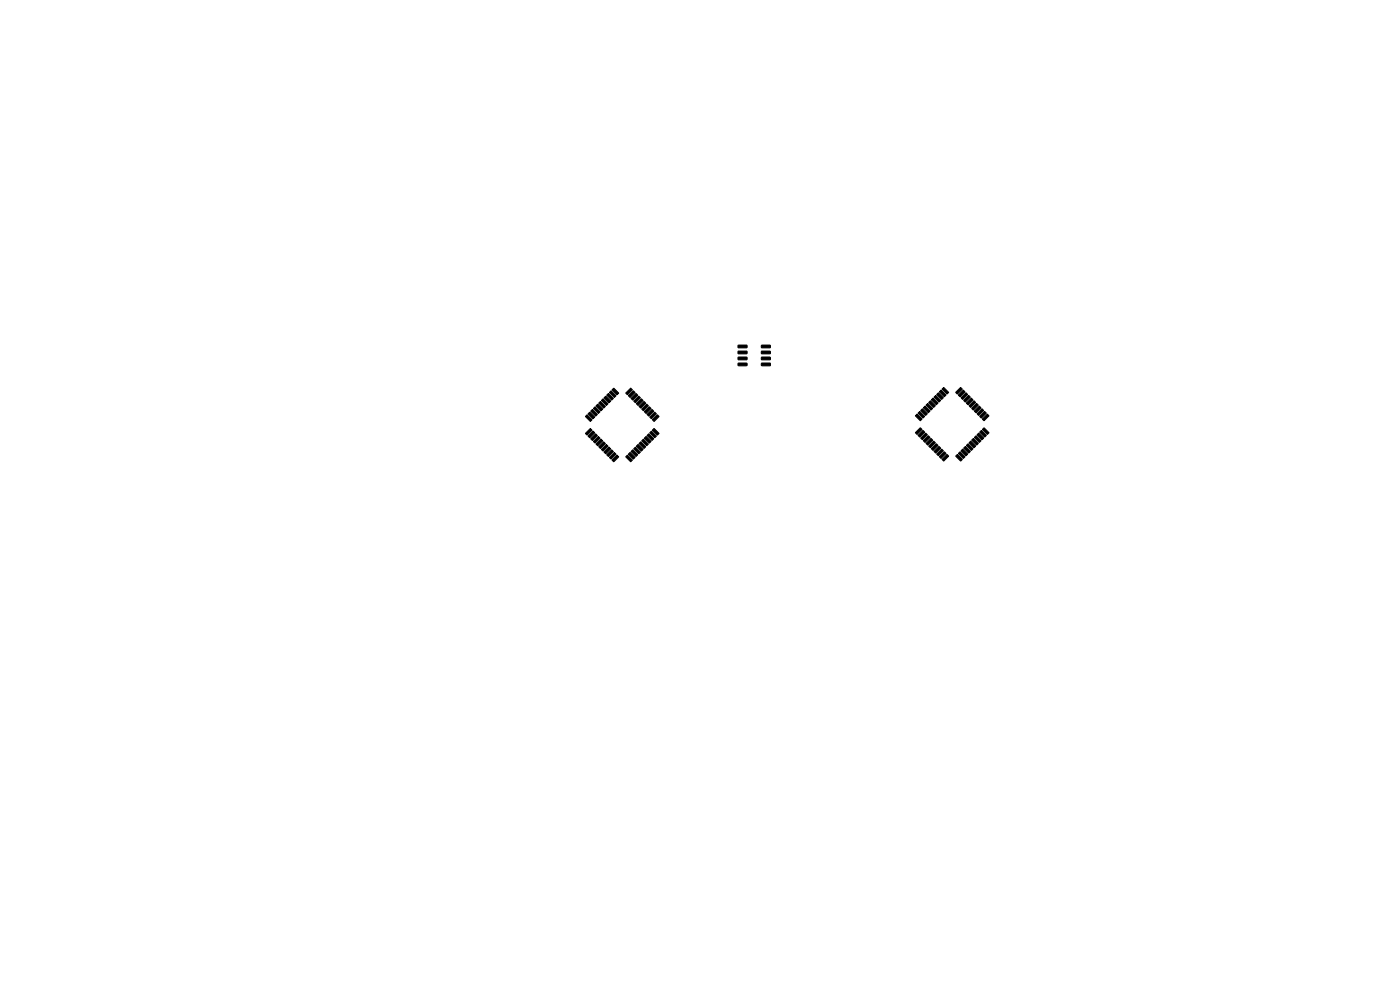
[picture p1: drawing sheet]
<svg xmlns="http://www.w3.org/2000/svg" width="297mm" height="210mm" viewBox="0 0 297 210" stroke-linecap="round" stroke-linejoin="round" font-family="sans-serif">
<g fill="#000" stroke="#000" stroke-width=".21">
<path d="M156.6 73.2h1.8l.1 .5-1.9 .1zM156.6 74.5h1.8l.1 .5-1.9 .1zM156.6 75.8l1.8-.1 .1 .5-1.9 .1zM156.6 77h1.8l.1 .5-1.9 .1zM161.5 77h1.9v.5l-1.8 .1zM161.5 75.8l1.9-.1v.5l-1.8 .1zM161.5 74.5h1.9v.5l-1.8 .1zM161.5 73.2h1.9v.5l-1.8 .1zM124.5 88l1.1 1-.4 .4-1-1zM125.1 87.4l1.1 1.1-.4 .3-1.1-1zM124.2 91.9l1-1 .4 .3-1.1 1.1zM125.7 86.9l1 1-.3 .4-1.1-1.1z"/>
<path d="M125.8 91.4l.4 .4-1.1 1.1-.4-.4zM126.2 86.3l1.1 1-.4 .4-1-1zM126.4 92l.3 .4-1 1-.4-.3zM126.4 86.1l.4-.4 1.1 1.1-.4 .3zM126.9 92.6l.4 .3-1.1 1.1-.3-.4zM127.4 85.2l1 1-.3 .4-1.1-1.1zM126.4 94.2l1.1-1.1 .4 .4-1.1 1.1zM127.6 85l.3-.4 1.1 1-.4 .4zM128.1 93.7l.3 .4-1 1-.4-.3zM128.1 84.4l.4-.4 1.1 1.1-.4 .4zM128.6 94.3l.4 .3-1.1 1.1-.3-.4zM129.1 83.5l1 1-.3 .4-1.1-1.1z"/>
<path d="M128.1 95.9l1.1-1.1 .4 .4-1.1 1.1zM129.6 82.9l1.1 1.1-.4 .3-1-1zM129.8 95.4l.3 .4-1 1-.4-.3zM130.2 82.3l1.1 1.1-.4 .4-1.1-1.1zM129.3 97l1-1 .4 .3-1.1 1.1zM130.9 96.5l.4 .4-1.1 1.1-.4-.4zM133.1 96.5l1.1 1.1-.4 .4-1.1-1.1zM133.7 96l1 1-.3 .4-1.1-1.1zM132.7 83.4l1.1-1.1 .4 .4-1.1 1.1zM134.2 95.4l1.1 1.1-.4 .3-1-1zM134.4 82.9l.3 .4-1 1-.4-.3zM134.8 94.8l1.1 1.1-.4 .4-1.1-1.1z"/>
<path d="M133.9 84.5l1-1 .4 .3-1.1 1.1zM135 94.6l.4-.3 1 1-.3 .4zM135.5 84l.4 .4-1.1 1.1-.4-.4zM135.9 93.7l1.1 1.1-.4 .3-1-1zM135 85.6l1.1-1 .3 .4-1 1zM136.1 93.5l.4-.4 1.1 1.1-.4 .4zM136.6 85.2l.4 .3-1.1 1.1-.3-.4zM136.7 92.9l.4-.3 1 1-.3 .4zM137.2 85.7l.4 .4-1.1 1-.4-.3zM137.6 92l1.1 1.1-.4 .3-1-1zM136.7 87.3l1.1-1 .3 .4-1 1zM138.2 91.4l1.1 1.1-.4 .4-1.1-1.1z"/>
<path d="M138.3 86.9l.4 .3-1.1 1.1-.3-.4zM138.8 90.9l1 1-.3 .4-1.1-1.1zM138.9 87.4l.4 .4-1.1 1-.4-.3zM139.5 88l.3 .4-1 1-.4-.4zM194.5 87.8l1.1 1.1-.4 .4-1-1.1zM194.7 87.6l.4-.3 1.1 1-.4 .4zM194.2 91.8l1-1.1 .4 .4-1.1 1.1zM195.3 87.1l.4-.4 1 1.1-.3 .3zM194.7 92.4l1.1-1.1 .4 .4-1.1 1zM195.9 86.5l.3-.4 1.1 1.1-.4 .4zM196.4 91.9l.3 .3-1 1.1-.4-.4zM196.4 85.9l.4-.3 1.1 1-.4 .4z"/>
<path d="M196.9 92.4l.4 .4-1.1 1.1-.3-.4zM197.4 85l1 1.1-.3 .3-1.1-1zM197.5 93l.4 .4-1.1 1-.4-.3zM197.6 84.8l.3-.4 1.1 1.1-.4 .4zM197 94.6l1.1-1 .3 .3-1 1.1zM198.5 83.9l1.1 1-.4 .4-1.1-1.1zM197.6 95.2l1-1.1 .4 .4-1.1 1.1zM199.1 83.3l1 1.1-.3 .3-1.1-1zM199.2 94.7l.4 .4-1.1 1-.4-.3zM199.6 82.7l1.1 1.1-.4 .4-1-1.1zM198.7 96.3l1.1-1 .3 .3-1 1.1zM200.2 82.2l1.1 1-.4 .4-1.1-1.1z"/>
<path d="M200.3 95.8l.4 .4-1.1 1.1-.3-.4zM200.9 96.4l.4 .4-1.1 1-.4-.3zM203.1 96.4l1.1 1.1-.4 .3-1.1-1zM203.3 96.2l.4-.4 1 1.1-.3 .4zM202.7 83.2l1.1-1 .4 .3-1.1 1.1zM203.9 95.6l.3-.3 1.1 1-.4 .4zM203.3 83.8l1.1-1.1 .3 .4-1 1.1zM204.4 95.1l.4-.4 1.1 1.1-.4 .3zM203.9 84.4l1-1.1 .4 .4-1.1 1zM205 94.5l.4-.4 1 1.1-.3 .4zM205.5 83.9l.4 .3-1.1 1.1-.4-.4zM205.6 93.9l.3-.3 1.1 1-.4 .4z"/>
<path d="M206.1 84.4l.3 .4-1 1.1-.4-.4zM206.1 93.4l.4-.4 1.1 1.1-.4 .3zM205.6 86.1l1-1.1 .4 .4-1.1 1zM207.1 92.4l1 1.1-.3 .4-1.1-1.1zM206.1 86.6l1.1-1 .4 .3-1.1 1.1zM207.6 91.9l1.1 1-.4 .4-1-1.1zM207.8 86.1l.3 .4-1 1.1-.4-.4zM208.2 91.3l1.1 1.1-.4 .3-1.1-1zM207.3 87.8l1-1.1 .4 .4-1.1 1zM208.8 90.7l1 1.1-.3 .4-1.1-1.1zM208.9 87.3l.4 .3-1.1 1.1-.4-.4zM209.5 87.8l.3 .4-1 1.1-.4-.4z"/>
</g>
</svg>
